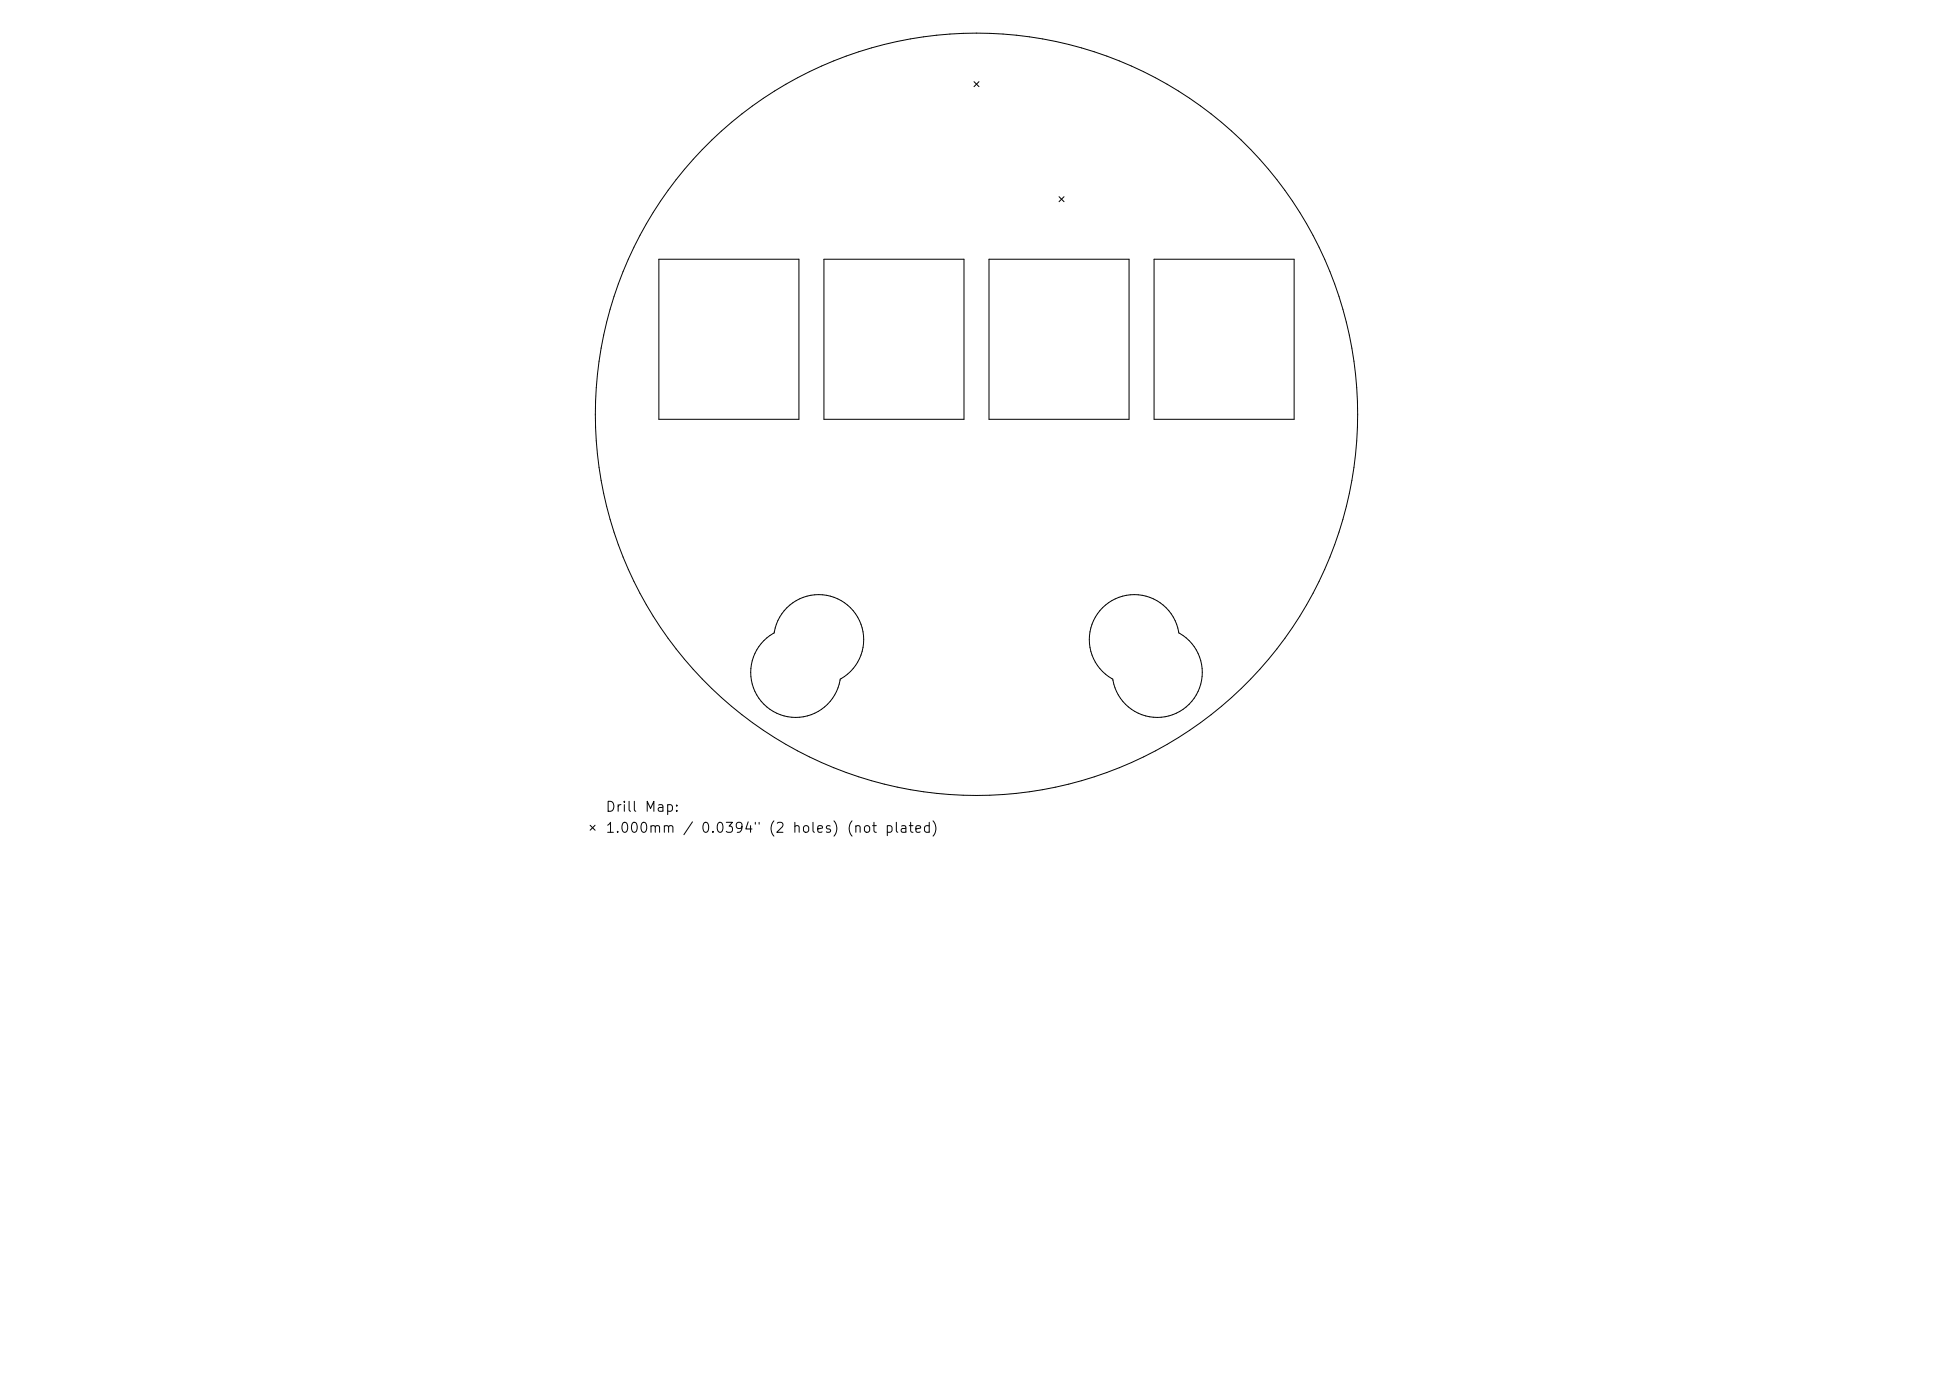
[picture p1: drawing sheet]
<svg xmlns="http://www.w3.org/2000/svg" width="297mm" height="210mm" viewBox="0 0 297 210" stroke-linecap="round" stroke-linejoin="round" font-family="sans-serif">
<defs><g id="words">
<g font-size="1.5">
<text x="92" y="123.8">Drill Map:</text>
<text x="92" y="127">1.000mm / 0.0394&quot; (2 holes) (not plated)</text>
</g>
</g></defs>
<g fill="none" stroke="#000" stroke-width=".15">
<path d="M148.1 12.4l.8 .8M148.9 12.4l-.8 .8M100.2 39.4h21.3v24.4h-21.3zM125.3 39.4h21.3v24.4h-21.3zM150.4 39.4h21.3v24.4h-21.3zM161.1 29.9l.7 .8M161.8 29.9l-.7 .8M175.5 39.4h21.3v24.4h-21.3zM119.7 92.4a6.8 6.8 0 0 1 10.3 .8 6.8 6.8 0 0 1-2.2 10.1 6.8 6.8 0 0 1-10.7 4.6 6.8 6.8 0 0 1 .6-11.7 6.8 6.8 0 0 1 2-3.8zM167.7 92.4a6.8 6.8 0 0 1 6.9-1.6 6.8 6.8 0 0 1 4.7 5.4 6.8 6.8 0 0 1 .6 11.7 6.8 6.8 0 0 1-10.7-4.6 6.8 6.8 0 0 1-1.5-10.9zM89.7 125.5l.8 .8M90.5 125.5l-.8 .8"/>
<circle cx="148.5" cy="63" r="58"/>
</g>
<use href="#words"/>
</svg>
